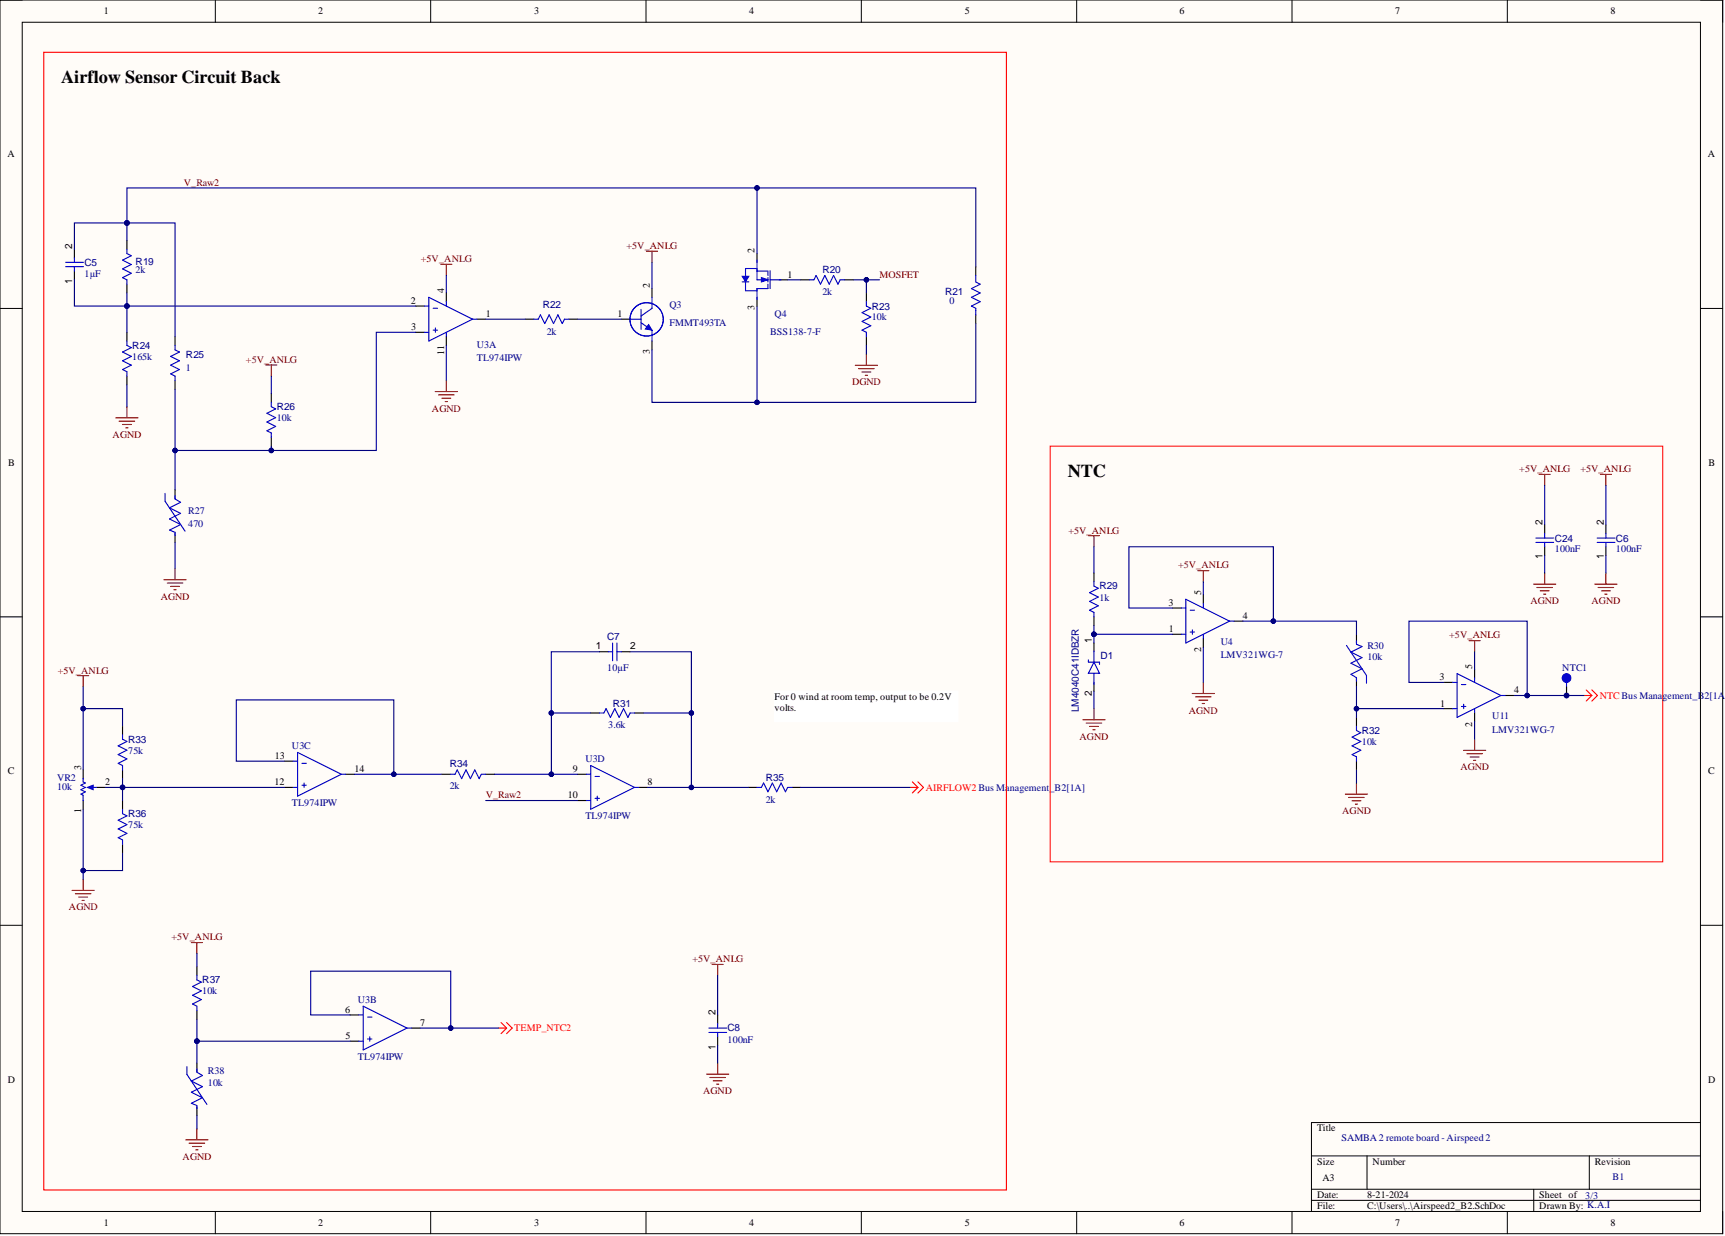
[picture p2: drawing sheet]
<svg xmlns="http://www.w3.org/2000/svg" width="393mm" height="282mm" viewBox="0 0 393 282" stroke-linecap="round" stroke-linejoin="round" font-family="sans-serif">
<defs><g id="words">
<g font-size="4.1">
<text x="13.9" y="19">Airflow Sensor Circuit Back</text>
<text x="243.5" y="108.8">NTC</text>
</g>
<g font-size="2.3">
<text x="23.7" y="3.3">1</text>
<text x="72.6" y="3.3">2</text>
<text x="121.8" y="3.3">3</text>
<text x="170.8" y="3.3">4</text>
<text x="220" y="3.3">5</text>
<text x="269" y="3.3">6</text>
<text x="318.1" y="3.3">7</text>
<text x="367.2" y="3.3">8</text>
<text x="1.7" y="35.9">A</text>
<text x="389.4" y="35.9">A</text>
<text x="16.5" y="56.8" transform="rotate(-90 16.5 56.8)">2</text>
<text x="172.1" y="57.8" transform="rotate(-90 172.1 57.8)">2</text>
<text x="16.5" y="64.7" transform="rotate(-90 16.5 64.7)">1</text>
<text x="148.2" y="65.7" transform="rotate(-90 148.2 65.7)">2</text>
<text x="179.6" y="63.3">1</text>
<text x="93.7" y="69.3">2</text>
<text x="101.3" y="66.8" transform="rotate(-90 101.3 66.8)">4</text>
<text x="172.1" y="70.8" transform="rotate(-90 172.1 70.8)">3</text>
<text x="93.8" y="75.3">3</text>
<text x="110.7" y="72.3">1</text>
<text x="140.8" y="72.3">1</text>
<text x="101.3" y="80.9" transform="rotate(-90 101.3 80.9)">11</text>
<text x="148.2" y="80.8" transform="rotate(-90 148.2 80.8)">3</text>
<text x="1.9" y="106.3">B</text>
<text x="389.6" y="106.3">B</text>
<text x="351.8" y="119.6" transform="rotate(-90 351.8 119.6)">2</text>
<text x="365.7" y="119.6" transform="rotate(-90 365.7 119.6)">2</text>
<text x="351.8" y="127.6" transform="rotate(-90 351.8 127.6)">1</text>
<text x="365.7" y="127.6" transform="rotate(-90 365.7 127.6)">1</text>
<text x="273.9" y="135.6" transform="rotate(-90 273.9 135.6)">5</text>
<text x="266.4" y="138.1">3</text>
<text x="283.4" y="141.2">4</text>
<text x="135.8" y="148.1">1</text>
<text x="143.7" y="148.1">2</text>
<text x="249" y="146.6" transform="rotate(-90 249 146.6)">1</text>
<text x="266.5" y="144.1">1</text>
<text x="273.9" y="148.7" transform="rotate(-90 273.9 148.7)">2</text>
<text x="328.3" y="155.1">3</text>
<text x="335.7" y="152.6" transform="rotate(-90 335.7 152.6)">5</text>
<text x="176.6" y="159.7">For 0 wind at room temp, output to be 0.2V</text>
<text x="249" y="158.8" transform="rotate(-90 249 158.8)">2</text>
<text x="328.4" y="161.1">1</text>
<text x="345.3" y="158.1">4</text>
<text x="176.6" y="162.2">volts.</text>
<text x="335.7" y="165.7" transform="rotate(-90 335.7 165.7)">2</text>
<text x="62.7" y="173.1">13</text>
<text x="1.8" y="176.6">C</text>
<text x="18.5" y="175.6" transform="rotate(-90 18.5 175.6)">3</text>
<text x="24" y="179">2</text>
<text x="62.6" y="179">12</text>
<text x="80.8" y="176.1">14</text>
<text x="130.6" y="176.1">9</text>
<text x="147.7" y="179">8</text>
<text x="389.5" y="176.6">C</text>
<text x="18.5" y="185.5" transform="rotate(-90 18.5 185.5)">1</text>
<text x="129.5" y="182.1">10</text>
<text x="78.7" y="231">6</text>
<text x="95.8" y="233.9">7</text>
<text x="163.1" y="231.4" transform="rotate(-90 163.1 231.4)">2</text>
<text x="78.8" y="236.9">5</text>
<text x="163.1" y="239.4" transform="rotate(-90 163.1 239.4)">1</text>
<text x="1.8" y="247">D</text>
<text x="389.5" y="247">D</text>
<text x="300.3" y="258">Title</text>
<text x="300.3" y="265.6">Size</text>
<text x="301.6" y="269.4">A3</text>
<text x="313" y="265.6">Number</text>
<text x="363.7" y="265.6">Revision</text>
<text x="300.3" y="273.2">Date:</text>
<text x="300.3" y="275.8">File:</text>
<text x="311.7" y="273.2">8-21-2024</text>
<text x="311.7" y="275.8">C:\Users\..\Airspeed2_B2.SchDoc</text>
<text x="351" y="273.2">Sheet of</text>
<text x="351" y="275.8">Drawn By: K.A.I</text>
<text x="23.7" y="279.6">1</text>
<text x="72.6" y="279.6">2</text>
<text x="121.8" y="279.6">3</text>
<text x="170.8" y="279.6">4</text>
<text x="220" y="279.6">5</text>
<text x="269" y="279.6">6</text>
<text x="318.1" y="279.6">7</text>
<text x="367.2" y="279.6">8</text>
</g>
<g font-size="2.3" fill="#800000">
<text x="41.9" y="42.3">V_Raw2</text>
<text x="96" y="59.8">+5V_ANLG</text>
<text x="142.9" y="56.8">+5V_ANLG</text>
<text x="200.5" y="63.3">MOSFET</text>
<text x="56.1" y="82.7">+5V_ANLG</text>
<text x="194.3" y="87.9">DGND</text>
<text x="98.5" y="93.9">AGND</text>
<text x="25.7" y="99.9">AGND</text>
<text x="346.4" y="107.6">+5V_ANLG</text>
<text x="360.4" y="107.6">+5V_ANLG</text>
<text x="243.6" y="121.7">+5V_ANLG</text>
<text x="268.6" y="129.6">+5V_ANLG</text>
<text x="36.7" y="136.8">AGND</text>
<text x="349" y="137.8">AGND</text>
<text x="362.9" y="137.8">AGND</text>
<text x="330.5" y="145.6">+5V_ANLG</text>
<text x="13.2" y="153.6">+5V_ANLG</text>
<text x="271.1" y="162.7">AGND</text>
<text x="246.2" y="168.7">AGND</text>
<text x="333" y="175.7">AGND</text>
<text x="110.7" y="182.1">V_Raw2</text>
<text x="306.1" y="185.7">AGND</text>
<text x="15.7" y="207.6">AGND</text>
<text x="39.1" y="214.4">+5V_ANLG</text>
<text x="157.9" y="219.4">+5V_ANLG</text>
<text x="160.3" y="249.6">AGND</text>
<text x="41.6" y="264.5">AGND</text>
</g>
<g font-size="2.3" fill="#000080">
<text x="19.3" y="63.1">1µF</text>
<text x="19.3" y="60.6">C5</text>
<text x="30.9" y="62.4">2k</text>
<text x="30.9" y="60.3">R19</text>
<text x="187.5" y="62.4">R20</text>
<text x="123.8" y="70.3">R22</text>
<text x="152.6" y="70.3">Q3</text>
<text x="187.5" y="67.3">2k</text>
<text x="198.8" y="70.6">R23</text>
<text x="215.5" y="67.3">R21</text>
<text x="216.5" y="69.3">0</text>
<text x="124.7" y="76.3">2k</text>
<text x="152.6" y="74.3">FMMT493TA</text>
<text x="175.6" y="76.3">BSS138-7-F</text>
<text x="176.6" y="72.3">Q4</text>
<text x="198.8" y="73.1">10k</text>
<text x="30.2" y="82.1">165k</text>
<text x="30.2" y="79.6">R24</text>
<text x="42.4" y="81.7">R25</text>
<text x="108.7" y="79.3">U3A</text>
<text x="108.7" y="82.3">TL974IPW</text>
<text x="42.4" y="84.7">1</text>
<text x="63.1" y="93.5">R26</text>
<text x="63.1" y="96.1">10k</text>
<text x="42.9" y="117.2">R27</text>
<text x="42.9" y="120.2">470</text>
<text x="354.6" y="126">100nF</text>
<text x="354.6" y="123.5">C24</text>
<text x="368.5" y="126">100nF</text>
<text x="368.5" y="123.5">C6</text>
<text x="250.7" y="137">1k</text>
<text x="250.7" y="134.4">R29</text>
<text x="138.5" y="145.9">C7</text>
<text x="278.4" y="147.1">U4</text>
<text x="311.8" y="147.9">R30</text>
<text x="138.5" y="153">10µF</text>
<text x="251" y="150.3">D1</text>
<text x="278.4" y="150.1">LMV321WG-7</text>
<text x="311.8" y="150.5">10k</text>
<text x="356.2" y="153.1">NTC1</text>
<text x="139.7" y="161.1">R31</text>
<text x="393.3" y="159.3">]</text>
<text x="138.7" y="166.1">3.6k</text>
<text x="246" y="162.5" transform="rotate(-90 246 162.5)">LM4040C41IDBZR</text>
<text x="310.5" y="167.4">R32</text>
<text x="340.3" y="164.1">U11</text>
<text x="340.3" y="167.1">LMV321WG-7</text>
<text x="29.2" y="171.9">75k</text>
<text x="29.2" y="169.4">R33</text>
<text x="66.6" y="170.8">U3C</text>
<text x="133.5" y="173.8">U3D</text>
<text x="310.5" y="169.9">10k</text>
<text x="13" y="178.1">VR2</text>
<text x="102.6" y="179.9">2k</text>
<text x="102.6" y="174.8">R34</text>
<text x="174.6" y="178.1">R35</text>
<text x="13" y="180">10k</text>
<text x="66.6" y="183.8">TL974IPW</text>
<text x="174.6" y="183.1">2k</text>
<text x="29.2" y="188.8">75k</text>
<text x="29.2" y="186.4">R36</text>
<text x="133.5" y="186.8">TL974IPW</text>
<text x="46.1" y="226.8">10k</text>
<text x="46.1" y="224.2">R37</text>
<text x="81.6" y="228.7">U3B</text>
<text x="165.9" y="237.8">100nF</text>
<text x="165.9" y="235.2">C8</text>
<text x="47.4" y="245">R38</text>
<text x="81.6" y="241.7">TL974IPW</text>
<text x="47.4" y="247.6">10k</text>
<text x="305.9" y="260.1">SAMBA 2 remote board - Airspeed 2</text>
<text x="367.7" y="269.2">B1</text>
<text x="361.5" y="273.4">3/3</text>
</g>
<g font-size="2.3" fill="#f00">
<text x="364.8" y="159.3">NTC Bus Management_B2[1A</text>
<text x="211.1" y="180.3">AIRFLOW2 Bus Management_B2[1A]</text>
<text x="117.3" y="235.2">TEMP_NTC2</text>
</g>
</g></defs>
<path d="M0 0h392.8v281.3h-392.8z" fill-rule="evenodd" fill="#fffcf8"/>
<path d="M0 0h392.8v281.3h-392.8z" fill="none" stroke="#000" stroke-width=".23"/>
<path d="M5.1 5.1h382.6v271.2h-382.6z" fill-rule="evenodd" fill="#fffcf8"/>
<g fill="none" stroke="#000" stroke-width=".23">
<path d="M0 0h5.1M5.1 5.1h382.6v271.2h-382.6zM49.1 0v5.1M98.2 0v5.1M147.3 0v5.1M196.4 0v5.1M245.5 0v5.1M294.6 0v5.1M343.7 0v5.1M387.7 0h5.1v5.1M0 70.3h5.1M387.7 70.3h5.1"/>
<path d="M0 140.7h5.1M387.7 140.7h5.1M0 211h5.1M387.7 211h5.1M387.7 256h-88.7v20.3M49.1 276.3v5M98.2 276.3v5M147.3 276.3v5M196.4 276.3v5M245.5 276.3v5M294.6 276.3v5M299 263.6h88.7"/>
<path d="M299 271.2h88.7M299 273.7h88.7M311.7 263.6v7.6M343.7 276.3v5M349.7 271.2v5.1M362.4 263.6v7.6M392.8 276.3v5"/>
</g>
<path d="M146.2 73.6l2.5 1.8M146.2 70.6v4.5M148.7 70.3l-2.5 1.8" fill="none" stroke="#00f" stroke-width=".25"/>
<path d="M147.9 74l.8 1.3-1.6-.3z" fill="#00f"/>
<path d="M147.9 74l.8 1.3-1.6-.3z" fill="none" stroke="#00f" stroke-width=".23"/>
<g fill="none" stroke="#00f" stroke-width=".25">
<path d="M143.7 72.8h2.5M148.7 67.8v2.5M148.7 75.3v2.5M37.6 112.5v1.8l4.6 6.8M39.9 113v.8l1.3 .7-2.6 1.3 2.6 1.3-2.6 1.3 2.6 1.2-2.6 1.3 1.3 .5v.8"/>
<circle cx="147.4" cy="72.8" r="3.8"/>
</g>
<path d="M141.7 72.8h2M148.7 65.8v2M148.7 77.8v2M39.9 111.7v2M39.9 121.7v2" fill="none" stroke="#000" stroke-width=".25"/>
<g fill="none" stroke="#800000" stroke-width=".25">
<path d="M147.4 57.3h2.5M148.7 57.3v2.5M100.5 60.3h2.5M101.8 60.3v2.5M26.4 95.3h5.1M27.2 96h3.5M27.9 96.8h2.1M28.7 97.6h.5M28.9 92.8v2.5M60.6 83.2h2.5M61.9 83.2v2.6M99.2 89.3h5.1"/>
<path d="M100 90.1h3.5M100.8 90.8h2M101.5 91.6h.5M101.8 86.8v2.5M37.4 132.2h5M38.1 133h3.6M38.9 133.7h2M39.7 134.5h.5M39.9 129.7v2.5M17.7 154.1h2.5M19 154.1v2.5M16.4 203.1h5.1"/>
<path d="M17.2 203.8h3.5M18 204.6h2M18.7 205.3h.5M19 200.5v2.6M43.6 215h2.6M44.9 215v2.5M162.4 219.9h2.5M163.6 219.9v2.6M42.4 259.9h5M44.9 257.4v2.5M161.1 245h5.1M161.9 245.7h3.5"/>
<path d="M162.6 246.5h2.1M163.4 247.2h.5M163.6 242.4v2.6M43.1 260.7h3.6M43.9 261.5h2M44.6 262.2h.6"/>
</g>
<path d="M10 11.9h219.5v259.5h-219.5zM207.5 179.6h1.8M208 178.3l1.3 1.3M209.3 179.6l-1.3 1.2M209.3 178.3l1.3 1.3-1.3 1.2M113.7 234.5h1.8M114.3 233.2l1.2 1.3M115.5 234.5l-1.2 1.2M115.5 233.2l1.3 1.3-1.3 1.2" fill="none" stroke="#f00" stroke-width=".25"/>
<path d="M176.6 157.6h41.9v7h-41.9z" fill-rule="evenodd" fill="#fff"/>
<path d="M176.6 157.6h41.9v7h-41.9z" fill="none" stroke="#fff" stroke-width=".23"/>
<g fill="none" stroke="#000" stroke-width=".25">
<path d="M172.6 57.8v2M94.8 69.8h2M94.8 75.8h2M101.8 66.8v2M101.8 76.8v2M108.8 72.8h2M172.6 67.8v2M177.6 63.8h2M222.5 60.8v2M222.5 71.8v2M249.5 130.7v2M249.5 140.7v2"/>
<path d="M249.5 146.6v2M249.5 155.6v2M309.3 144.6v2M309.3 154.6v2M64.9 173.6h2M64.9 179.6h2M78.8 176.6h2M131.7 176.6h2M134.7 162.6h2M144.7 162.6h2M145.7 179.6h2M131.7 182.6h2"/>
<path d="M79.8 231.5h2M79.8 237.4h2M93.8 234.5h2"/>
</g>
<g fill="none" stroke="#00f" stroke-width=".25">
<path d="M96.8 69.8h1M96.8 75.8h1M97.8 67.8l10 5-10 5zM98.8 75.3h1M98.8 70.3h1M99.3 74.8v1M101.8 68.8v1M101.8 75.8v1M107.8 72.8h1M172.6 61.3v2.5h2.5M172.6 61.8h2.5v1M175.1 64.8v1h-2.5"/>
<path d="M175.1 63.3v1M175.6 61.7v4.1M222.5 62.8v1.5l1 .5-2 1 2 1-2 1 2 1-2 1 1 .5v1.5M249.5 132.7v1l.9 .5-2 1 2 1-2 1 2 1-2 1 1.1 .5v1M248.2 150.5v.5h2.5v.5M249.5 151l1.2 2.5h-2.5zM249.5 148.5v2.5M249.5 153.5v2.6M307 147.2l4.6 6.8v1.8M309.3 146.2v.7l1.3 .5-2.6 1.3 2.6 1.3-2.6 1.2 2.6 1.3-2.6 1.3 1.3 .7v.8M66.9 173.6h1M66.9 179.6h1"/>
<path d="M67.9 171.6l9.9 5-9.9 5zM68.8 179.1h1.1M68.8 174.1h1.1M69.3 178.6v1M77.8 176.6h1M133.7 176.6h1M134.7 174.6l10 5-10 5zM135.7 177.1h1M136.7 162.6h1l.5-1 1 2 1-2 1 2 1-2 1 2 .5-1h1M144.7 179.6h1M133.7 182.6h1M135.7 182.1h1"/>
<path d="M136.2 181.6v1M81.8 231.5h1M81.8 237.4h1M82.8 229.5l10 5-10 4.9zM83.8 236.9h1M83.8 232h1M84.3 236.4v1M92.8 234.5h1"/>
</g>
<path d="M239.5 101.7h139.7v94.8h-139.7z" fill="none" stroke="#f00" stroke-width=".23"/>
<g fill="none" stroke="#800000" stroke-width=".25">
<path d="M364.9 108.2h2.6M366.2 108.2v2.5M248.2 122.2h2.5M249.5 122.2v2.5M273.1 130.1h2.6M274.4 130.1v2.6M363.7 133.2h5M364.4 134h3.6M365.2 134.7h2M365.9 135.5h.5M366.2 130.7v2.5M271.9 158.2h5"/>
<path d="M272.6 158.9h3.6M273.4 159.7h2M274.4 155.6v2.6M246.9 164.1h5.1M247.7 164.9h3.5M248.4 165.7h2.1M249.2 166.4h.5M249.5 161.6v2.5M274.1 160.4h.5M309.3 178.6v2.5M306.8 181.1h5M307.5 181.9h3.6"/>
<path d="M308.3 182.6h2M309.1 183.4h.5"/>
</g>
<path d="M361.2 158.6h1.8M361.7 157.3l1.3 1.3M363 158.6l-1.3 1.3M363 157.3l1.2 1.3-1.2 1.3" fill="none" stroke="#f00" stroke-width=".25"/>
<path d="M173.6 63.3l1.5 .5-1.5 .5z" fill="#00f"/>
<path d="M173.6 63.3l1.5 .5-1.5 .5z" fill="none" stroke="#00f" stroke-width=".23"/>
<path d="M170 64.3v2h2.5M172.5 61.2h-2.5v1.8M172.6 65.8v.5" fill="none" stroke="#00f" stroke-width=".25"/>
<path d="M169.2 63h1.6l-.8 1.3z" fill="#00f"/>
<path d="M169.2 63h1.6l-.8 1.3z" fill="none" stroke="#00f" stroke-width=".23"/>
<g fill="none" stroke="#00f" stroke-width=".25">
<path d="M15 59.8h4M17 58.8v1M172.6 59.3v2.5M15 60.8h4M17 60.8v1M169.2 64.3h1.6M172.6 65.8v2.5M175.6 63.8h2.5M364.2 122.7h4.1M364.2 123.7h4.1M366.2 121.7v1M366.2 123.7v1"/>
<path d="M138.7 148.6h1M139.7 146.6v4.1M140.7 146.6v4.1M140.7 148.6h1M20.7 179.6h1.3M161.6 234.5h4.1M161.6 235.4h4.1M163.6 233.5v1M163.6 235.4v1M42.6 243.2v1.8l4.6 6.9M44.9 243.7v.8l1.3 .8-2.6 1.2 2.6 1.3-2.6 1.3 2.6 1.2-2.6 1.3 1.3 .5v.8"/>
</g>
<path d="M195 83.3h5.1M195.8 84.1h3.5M196.5 84.8h2.1M197.3 85.6h.5M197.6 80.8v2.5" fill="none" stroke="#800000" stroke-width=".25"/>
<path d="M17 56.8v2M17 61.8v2M366.2 119.7v2M366.2 124.7v2M136.7 148.6h2M141.7 148.6h2M22 179.6h1.9M19 182.6v2M163.6 231.5v2M163.6 236.4v2M44.9 242.4v2M44.9 252.4v2" fill="none" stroke="#000" stroke-width=".25"/>
<path d="M20 179.6l1.2-.5v1z" fill="#00f"/>
<path d="M197.6 68.8v1l1 .5-2 1 2 1-2 1 2 1-2 1 1 .5v1M19 177.6v.7l.5 .3-1.1 .5 1.1 .5-1.1 .5 1.1 .5-1.1 .5 .6 .3v1.2M20 179.6l1.2-.5v1zM309.3 165.6v1l1 .5-2 1 2 1-2 1 2 1-2 1 1 .5v1M44.9 222.5v1l1 .5-2 1 2 1-2 1 2 1-2 1 1 .5v1" fill="none" stroke="#00f" stroke-width=".25"/>
<path d="M197.6 66.8v2M197.6 76.8v2M19 175.6v2M309.3 163.6v2M309.3 173.6v2M44.9 220.5v2M44.9 230.5v2" fill="none" stroke="#000" stroke-width=".25"/>
<circle cx="357.2" cy="158.6" r=".51" fill="#000080"/>
<circle cx="357.2" cy="158.6" r=".51" fill="none" stroke="#000080" stroke-width=".23"/>
<path d="M357.2 155.6v1.8" fill="none" stroke="#00f" stroke-width=".25"/>
<path d="M357.2 156.6v2" fill="none" stroke="#000" stroke-width=".25"/>
<circle cx="357.2" cy="158.6" r=".51" fill="#000080"/>
<circle cx="357.2" cy="158.6" r=".51" fill="none" stroke="#000080" stroke-width=".23"/>
<circle cx="357.2" cy="154.6" r="1" fill="#00f"/>
<circle cx="357.2" cy="154.6" r="1" fill="none" stroke="#00f" stroke-width=".23"/>
<g fill="none" stroke="#000" stroke-width=".25">
<path d="M28.9 54.8v2M28.9 64.8v2M28.9 75.8v2M39.9 76.8v2M119.7 72.8h2M129.7 72.8h2M182.6 63.8h2M192.6 63.8h2M28.9 85.8v2M39.9 86.8v2M61.9 89.8v2M61.9 99.7v2"/>
<path d="M352.2 119.7v2M267.4 138.7h2M274.4 135.7v2M352.2 124.7v2M267.4 144.6h2M274.4 145.6v2M281.4 141.6h2M329.3 155.6h2M336.3 152.6v2M343.2 158.6h2M27.9 165.6v2M27.9 175.6v2"/>
<path d="M100.8 176.6h2M110.8 176.6h2M170.6 179.6h2M180.6 179.6h2M329.3 161.6h2M336.3 162.6v2M27.9 182.6v2M27.9 192.5v2"/>
</g>
<g fill="none" stroke="#00f" stroke-width=".25">
<path d="M28.9 56.8v1l1 .5-2 1 2 1-2 1 2 1-2 1 1 .5v1M28.9 77.8v1l1 .5-2 1 2 1-2 1 2 1-2 1 1 .5v1M39.9 78.8v1l1 .5-2 1 2 1-2 1 2 1-2 1 1 .5v1M121.7 72.8h1l.5-1 1 2 1-2 1 2 1-2 1 2 .5-1h1M184.6 63.8h1l.5-1 1 2 1-2 1 2 1-2 1 2 .5-1h1M61.9 91.8v1l1 .4-2 1 2 1-2 1 2 1-2 1 1 .5v1M269.4 138.7h1M270.4 136.7l10 4.9-10 5zM271.4 139.2h1M274.4 137.7v1M350.2 122.7h4.1M350.2 123.7h4.1"/>
<path d="M352.2 121.7v1M352.2 123.7v1M269.4 144.6h1M271.4 144.1h1M271.9 143.6v1M274.4 144.6v1M280.4 141.6h1M331.3 155.6h1M332.3 153.6l9.9 5-9.9 5zM333.3 156.1h1M336.3 154.6v1M342.2 158.6h1"/>
<path d="M27.9 167.6v1l1 .5-2 1 2 1-2 1 2 1-2 1 1 .5v1M102.8 176.6h1l.5-1 1 2 1-2 1 2 1-2 1 2 .5-1h1M172.6 179.6h1l.5-1 1 2 1-2 1 2 1-2 1 2 .5-1h1M331.3 161.6h1M333.3 161.1h1M333.8 160.6v1M336.3 161.6v1M27.9 184.6v1l1 .5-2 .9 2 1.1-2 .9 2 1-2 1 1 .5v1"/>
</g>
<g fill="none" stroke="#800000" stroke-width=".25">
<path d="M351 108.2h2.5M352.2 108.2v2.5M349.7 133.2h5.1M350.5 134h3.5M351.2 134.7h2M352 135.5h.5M352.2 130.7v2.5M335 146.1h2.5M336.3 146.1v2.5M333.7 171.1h5.1M334.5 171.9h3.5M335.2 172.6h2.1"/>
<path d="M336 173.4h.5M336.3 168.6v2.5"/>
</g>
<path d="M94.8 75.8h-9v26.9h-23.9v-1" fill="none" stroke="#000080" stroke-width=".25"/>
<circle cx="61.9" cy="102.7" r=".51" fill="#000080"/>
<circle cx="61.9" cy="102.7" r=".51" fill="none" stroke="#000080" stroke-width=".23"/>
<path d="M148.7 59.8v6M61.9 85.8v4M64.9 173.6h-11v-14h35.9v17h-9" fill="none" stroke="#000080" stroke-width=".25"/>
<circle cx="89.8" cy="176.6" r=".51" fill="#000080"/>
<circle cx="89.8" cy="176.6" r=".51" fill="none" stroke="#000080" stroke-width=".23"/>
<path d="M19 156.6v19" fill="none" stroke="#000080" stroke-width=".25"/>
<circle cx="19" cy="161.6" r=".51" fill="#000080"/>
<circle cx="19" cy="161.6" r=".51" fill="none" stroke="#000080" stroke-width=".23"/>
<path d="M112.8 176.6h18.9" fill="none" stroke="#000080" stroke-width=".25"/>
<circle cx="125.7" cy="176.6" r=".51" fill="#000080"/>
<circle cx="125.7" cy="176.6" r=".51" fill="none" stroke="#000080" stroke-width=".23"/>
<path d="M134.7 162.6h-9v14" fill="none" stroke="#000080" stroke-width=".25"/>
<circle cx="125.7" cy="176.6" r=".51" fill="#000080"/>
<circle cx="125.7" cy="176.6" r=".51" fill="none" stroke="#000080" stroke-width=".23"/>
<circle cx="125.7" cy="162.6" r=".51" fill="#000080"/>
<circle cx="125.7" cy="162.6" r=".51" fill="none" stroke="#000080" stroke-width=".23"/>
<path d="M146.7 162.6h11v17h-10" fill="none" stroke="#000080" stroke-width=".25"/>
<circle cx="157.7" cy="162.6" r=".51" fill="#000080"/>
<circle cx="157.7" cy="162.6" r=".51" fill="none" stroke="#000080" stroke-width=".23"/>
<circle cx="157.7" cy="179.6" r=".51" fill="#000080"/>
<circle cx="157.7" cy="179.6" r=".51" fill="none" stroke="#000080" stroke-width=".23"/>
<path d="M136.7 148.6h-11v14" fill="none" stroke="#000080" stroke-width=".25"/>
<circle cx="125.7" cy="162.6" r=".51" fill="#000080"/>
<circle cx="125.7" cy="162.6" r=".51" fill="none" stroke="#000080" stroke-width=".23"/>
<path d="M143.7 148.6h13.9v14" fill="none" stroke="#000080" stroke-width=".25"/>
<circle cx="157.7" cy="162.6" r=".51" fill="#000080"/>
<circle cx="157.7" cy="162.6" r=".51" fill="none" stroke="#000080" stroke-width=".23"/>
<path d="M79.8 231.5h-9v-10h32v13h-7M163.6 222.5v9M163.6 238.4v4" fill="none" stroke="#000080" stroke-width=".25"/>
<circle cx="102.8" cy="234.5" r=".51" fill="#000080"/>
<circle cx="102.8" cy="234.5" r=".51" fill="none" stroke="#000080" stroke-width=".23"/>
<path d="M101.8 78.8v8M101.8 62.8v4M44.9 237.4h34.9" fill="none" stroke="#000080" stroke-width=".25"/>
<circle cx="44.9" cy="237.4" r=".51" fill="#000080"/>
<circle cx="44.9" cy="237.4" r=".51" fill="none" stroke="#000080" stroke-width=".23"/>
<path d="M182.6 179.6h24.9M110.8 182.6h20.9M102.8 234.5h10.9" fill="none" stroke="#000080" stroke-width=".25"/>
<circle cx="102.8" cy="234.5" r=".51" fill="#000080"/>
<circle cx="102.8" cy="234.5" r=".51" fill="none" stroke="#000080" stroke-width=".23"/>
<path d="M23.9 179.6h41" fill="none" stroke="#000080" stroke-width=".25"/>
<circle cx="27.9" cy="179.6" r=".51" fill="#000080"/>
<circle cx="27.9" cy="179.6" r=".51" fill="none" stroke="#000080" stroke-width=".23"/>
<path d="M27.9 177.6v2" fill="none" stroke="#000080" stroke-width=".25"/>
<circle cx="27.9" cy="179.6" r=".51" fill="#000080"/>
<circle cx="27.9" cy="179.6" r=".51" fill="none" stroke="#000080" stroke-width=".23"/>
<path d="M27.9 194.5v4h-8.9" fill="none" stroke="#000080" stroke-width=".25"/>
<circle cx="19" cy="198.5" r=".51" fill="#000080"/>
<circle cx="19" cy="198.5" r=".51" fill="none" stroke="#000080" stroke-width=".23"/>
<path d="M44.9 232.5v4.9" fill="none" stroke="#000080" stroke-width=".25"/>
<circle cx="44.9" cy="237.4" r=".51" fill="#000080"/>
<circle cx="44.9" cy="237.4" r=".51" fill="none" stroke="#000080" stroke-width=".23"/>
<path d="M44.9 237.4v5" fill="none" stroke="#000080" stroke-width=".25"/>
<circle cx="44.9" cy="237.4" r=".51" fill="#000080"/>
<circle cx="44.9" cy="237.4" r=".51" fill="none" stroke="#000080" stroke-width=".23"/>
<path d="M27.9 179.6v3" fill="none" stroke="#000080" stroke-width=".25"/>
<circle cx="27.9" cy="179.6" r=".51" fill="#000080"/>
<circle cx="27.9" cy="179.6" r=".51" fill="none" stroke="#000080" stroke-width=".23"/>
<path d="M157.7 179.6h12.9" fill="none" stroke="#000080" stroke-width=".25"/>
<circle cx="157.7" cy="179.6" r=".51" fill="#000080"/>
<circle cx="157.7" cy="179.6" r=".51" fill="none" stroke="#000080" stroke-width=".23"/>
<path d="M110.8 72.8h8.9M28.9 87.8v5M19 161.6h8.9v4" fill="none" stroke="#000080" stroke-width=".25"/>
<circle cx="19" cy="161.6" r=".51" fill="#000080"/>
<circle cx="19" cy="161.6" r=".51" fill="none" stroke="#000080" stroke-width=".23"/>
<path d="M28.9 50.8h-11.9v6" fill="none" stroke="#000080" stroke-width=".25"/>
<circle cx="28.9" cy="50.8" r=".51" fill="#000080"/>
<circle cx="28.9" cy="50.8" r=".51" fill="none" stroke="#000080" stroke-width=".23"/>
<path d="M39.9 88.8v22.9" fill="none" stroke="#000080" stroke-width=".25"/>
<circle cx="39.9" cy="102.7" r=".51" fill="#000080"/>
<circle cx="39.9" cy="102.7" r=".51" fill="none" stroke="#000080" stroke-width=".23"/>
<path d="M28.9 50.8h11v26M39.9 123.7v6" fill="none" stroke="#000080" stroke-width=".25"/>
<circle cx="28.9" cy="50.8" r=".51" fill="#000080"/>
<circle cx="28.9" cy="50.8" r=".51" fill="none" stroke="#000080" stroke-width=".23"/>
<path d="M39.9 102.7h22" fill="none" stroke="#000080" stroke-width=".25"/>
<circle cx="61.9" cy="102.7" r=".51" fill="#000080"/>
<circle cx="61.9" cy="102.7" r=".51" fill="none" stroke="#000080" stroke-width=".23"/>
<circle cx="39.9" cy="102.7" r=".51" fill="#000080"/>
<circle cx="39.9" cy="102.7" r=".51" fill="none" stroke="#000080" stroke-width=".23"/>
<path d="M28.9 66.8v3M44.9 217.5v3M44.9 254.4v3" fill="none" stroke="#000080" stroke-width=".25"/>
<circle cx="28.9" cy="69.8" r=".51" fill="#000080"/>
<circle cx="28.9" cy="69.8" r=".51" fill="none" stroke="#000080" stroke-width=".23"/>
<path d="M28.9 50.8v4" fill="none" stroke="#000080" stroke-width=".25"/>
<circle cx="28.9" cy="50.8" r=".51" fill="#000080"/>
<circle cx="28.9" cy="50.8" r=".51" fill="none" stroke="#000080" stroke-width=".23"/>
<path d="M28.9 69.8h65.9" fill="none" stroke="#000080" stroke-width=".25"/>
<circle cx="28.9" cy="69.8" r=".51" fill="#000080"/>
<circle cx="28.9" cy="69.8" r=".51" fill="none" stroke="#000080" stroke-width=".23"/>
<path d="M17 63.8v6h11.9v6" fill="none" stroke="#000080" stroke-width=".25"/>
<circle cx="28.9" cy="69.8" r=".51" fill="#000080"/>
<circle cx="28.9" cy="69.8" r=".51" fill="none" stroke="#000080" stroke-width=".23"/>
<path d="M366.2 110.7v9M249.5 124.7v6M366.2 126.7v4M249.5 142.7v1.9M249.5 157.6v4M309.3 175.6v3" fill="none" stroke="#000080" stroke-width=".25"/>
<circle cx="249.4" cy="144.6" r=".51" fill="#000080"/>
<circle cx="249.4" cy="144.6" r=".51" fill="none" stroke="#000080" stroke-width=".23"/>
<path d="M249.5 144.6h17.9" fill="none" stroke="#000080" stroke-width=".25"/>
<circle cx="249.4" cy="144.6" r=".51" fill="#000080"/>
<circle cx="249.4" cy="144.6" r=".51" fill="none" stroke="#000080" stroke-width=".23"/>
<path d="M267.4 138.7h-10v-14h33v16.9h-7M274.4 132.7v3" fill="none" stroke="#000080" stroke-width=".25"/>
<circle cx="290.4" cy="141.6" r=".51" fill="#000080"/>
<circle cx="290.4" cy="141.6" r=".51" fill="none" stroke="#000080" stroke-width=".23"/>
<path d="M274.4 147.6v8M309.3 156.6v5" fill="none" stroke="#000080" stroke-width=".25"/>
<circle cx="309.3" cy="161.6" r=".51" fill="#000080"/>
<circle cx="309.3" cy="161.6" r=".51" fill="none" stroke="#000080" stroke-width=".23"/>
<path d="M329.3 155.6h-8v-14h26.9v17h13" fill="none" stroke="#000080" stroke-width=".25"/>
<circle cx="348.2" cy="158.6" r=".51" fill="#000080"/>
<circle cx="348.2" cy="158.6" r=".51" fill="none" stroke="#000080" stroke-width=".23"/>
<circle cx="357.2" cy="158.6" r=".51" fill="#000080"/>
<circle cx="357.2" cy="158.6" r=".51" fill="none" stroke="#000080" stroke-width=".23"/>
<path d="M329.3 161.6h-20v2" fill="none" stroke="#000080" stroke-width=".25"/>
<circle cx="309.3" cy="161.6" r=".51" fill="#000080"/>
<circle cx="309.3" cy="161.6" r=".51" fill="none" stroke="#000080" stroke-width=".23"/>
<path d="M172.6 69.8v22" fill="none" stroke="#000080" stroke-width=".25"/>
<circle cx="172.6" cy="91.8" r=".51" fill="#000080"/>
<circle cx="172.6" cy="91.8" r=".51" fill="none" stroke="#000080" stroke-width=".23"/>
<path d="M172.6 42.9v14.9" fill="none" stroke="#000080" stroke-width=".25"/>
<circle cx="172.6" cy="42.9" r=".51" fill="#000080"/>
<circle cx="172.6" cy="42.9" r=".51" fill="none" stroke="#000080" stroke-width=".23"/>
<path d="M179.6 63.8h3M194.6 63.8h6" fill="none" stroke="#000080" stroke-width=".25"/>
<circle cx="197.6" cy="63.8" r=".51" fill="#000080"/>
<circle cx="197.6" cy="63.8" r=".51" fill="none" stroke="#000080" stroke-width=".23"/>
<path d="M197.6 63.8v3" fill="none" stroke="#000080" stroke-width=".25"/>
<circle cx="197.6" cy="63.8" r=".51" fill="#000080"/>
<circle cx="197.6" cy="63.8" r=".51" fill="none" stroke="#000080" stroke-width=".23"/>
<path d="M249.5 144.6v2" fill="none" stroke="#000080" stroke-width=".25"/>
<circle cx="249.4" cy="144.6" r=".51" fill="#000080"/>
<circle cx="249.4" cy="144.6" r=".51" fill="none" stroke="#000080" stroke-width=".23"/>
<path d="M131.7 72.8h10M197.6 78.8v2M89.8 176.6h11" fill="none" stroke="#000080" stroke-width=".25"/>
<circle cx="89.8" cy="176.6" r=".51" fill="#000080"/>
<circle cx="89.8" cy="176.6" r=".51" fill="none" stroke="#000080" stroke-width=".23"/>
<path d="M19 184.6v15.9" fill="none" stroke="#000080" stroke-width=".25"/>
<circle cx="19" cy="198.5" r=".51" fill="#000080"/>
<circle cx="19" cy="198.5" r=".51" fill="none" stroke="#000080" stroke-width=".23"/>
<path d="M336.3 148.6v4M345.2 158.6h3M336.3 164.6v4" fill="none" stroke="#000080" stroke-width=".25"/>
<circle cx="348.2" cy="158.6" r=".51" fill="#000080"/>
<circle cx="348.2" cy="158.6" r=".51" fill="none" stroke="#000080" stroke-width=".23"/>
<path d="M352.2 110.7v9M352.2 126.7v4M290.4 141.6h18.9v3" fill="none" stroke="#000080" stroke-width=".25"/>
<circle cx="290.4" cy="141.6" r=".51" fill="#000080"/>
<circle cx="290.4" cy="141.6" r=".51" fill="none" stroke="#000080" stroke-width=".23"/>
<path d="M222.5 73.8v18h-73.8v-12" fill="none" stroke="#000080" stroke-width=".25"/>
<circle cx="172.6" cy="91.8" r=".51" fill="#000080"/>
<circle cx="172.6" cy="91.8" r=".51" fill="none" stroke="#000080" stroke-width=".23"/>
<path d="M28.9 50.8v-7.9h193.6v17.9" fill="none" stroke="#000080" stroke-width=".25"/>
<circle cx="172.6" cy="42.9" r=".51" fill="#000080"/>
<circle cx="172.6" cy="42.9" r=".51" fill="none" stroke="#000080" stroke-width=".23"/>
<circle cx="28.9" cy="50.8" r=".51" fill="#000080"/>
<circle cx="28.9" cy="50.8" r=".51" fill="none" stroke="#000080" stroke-width=".23"/>
<use href="#words"/>
</svg>
